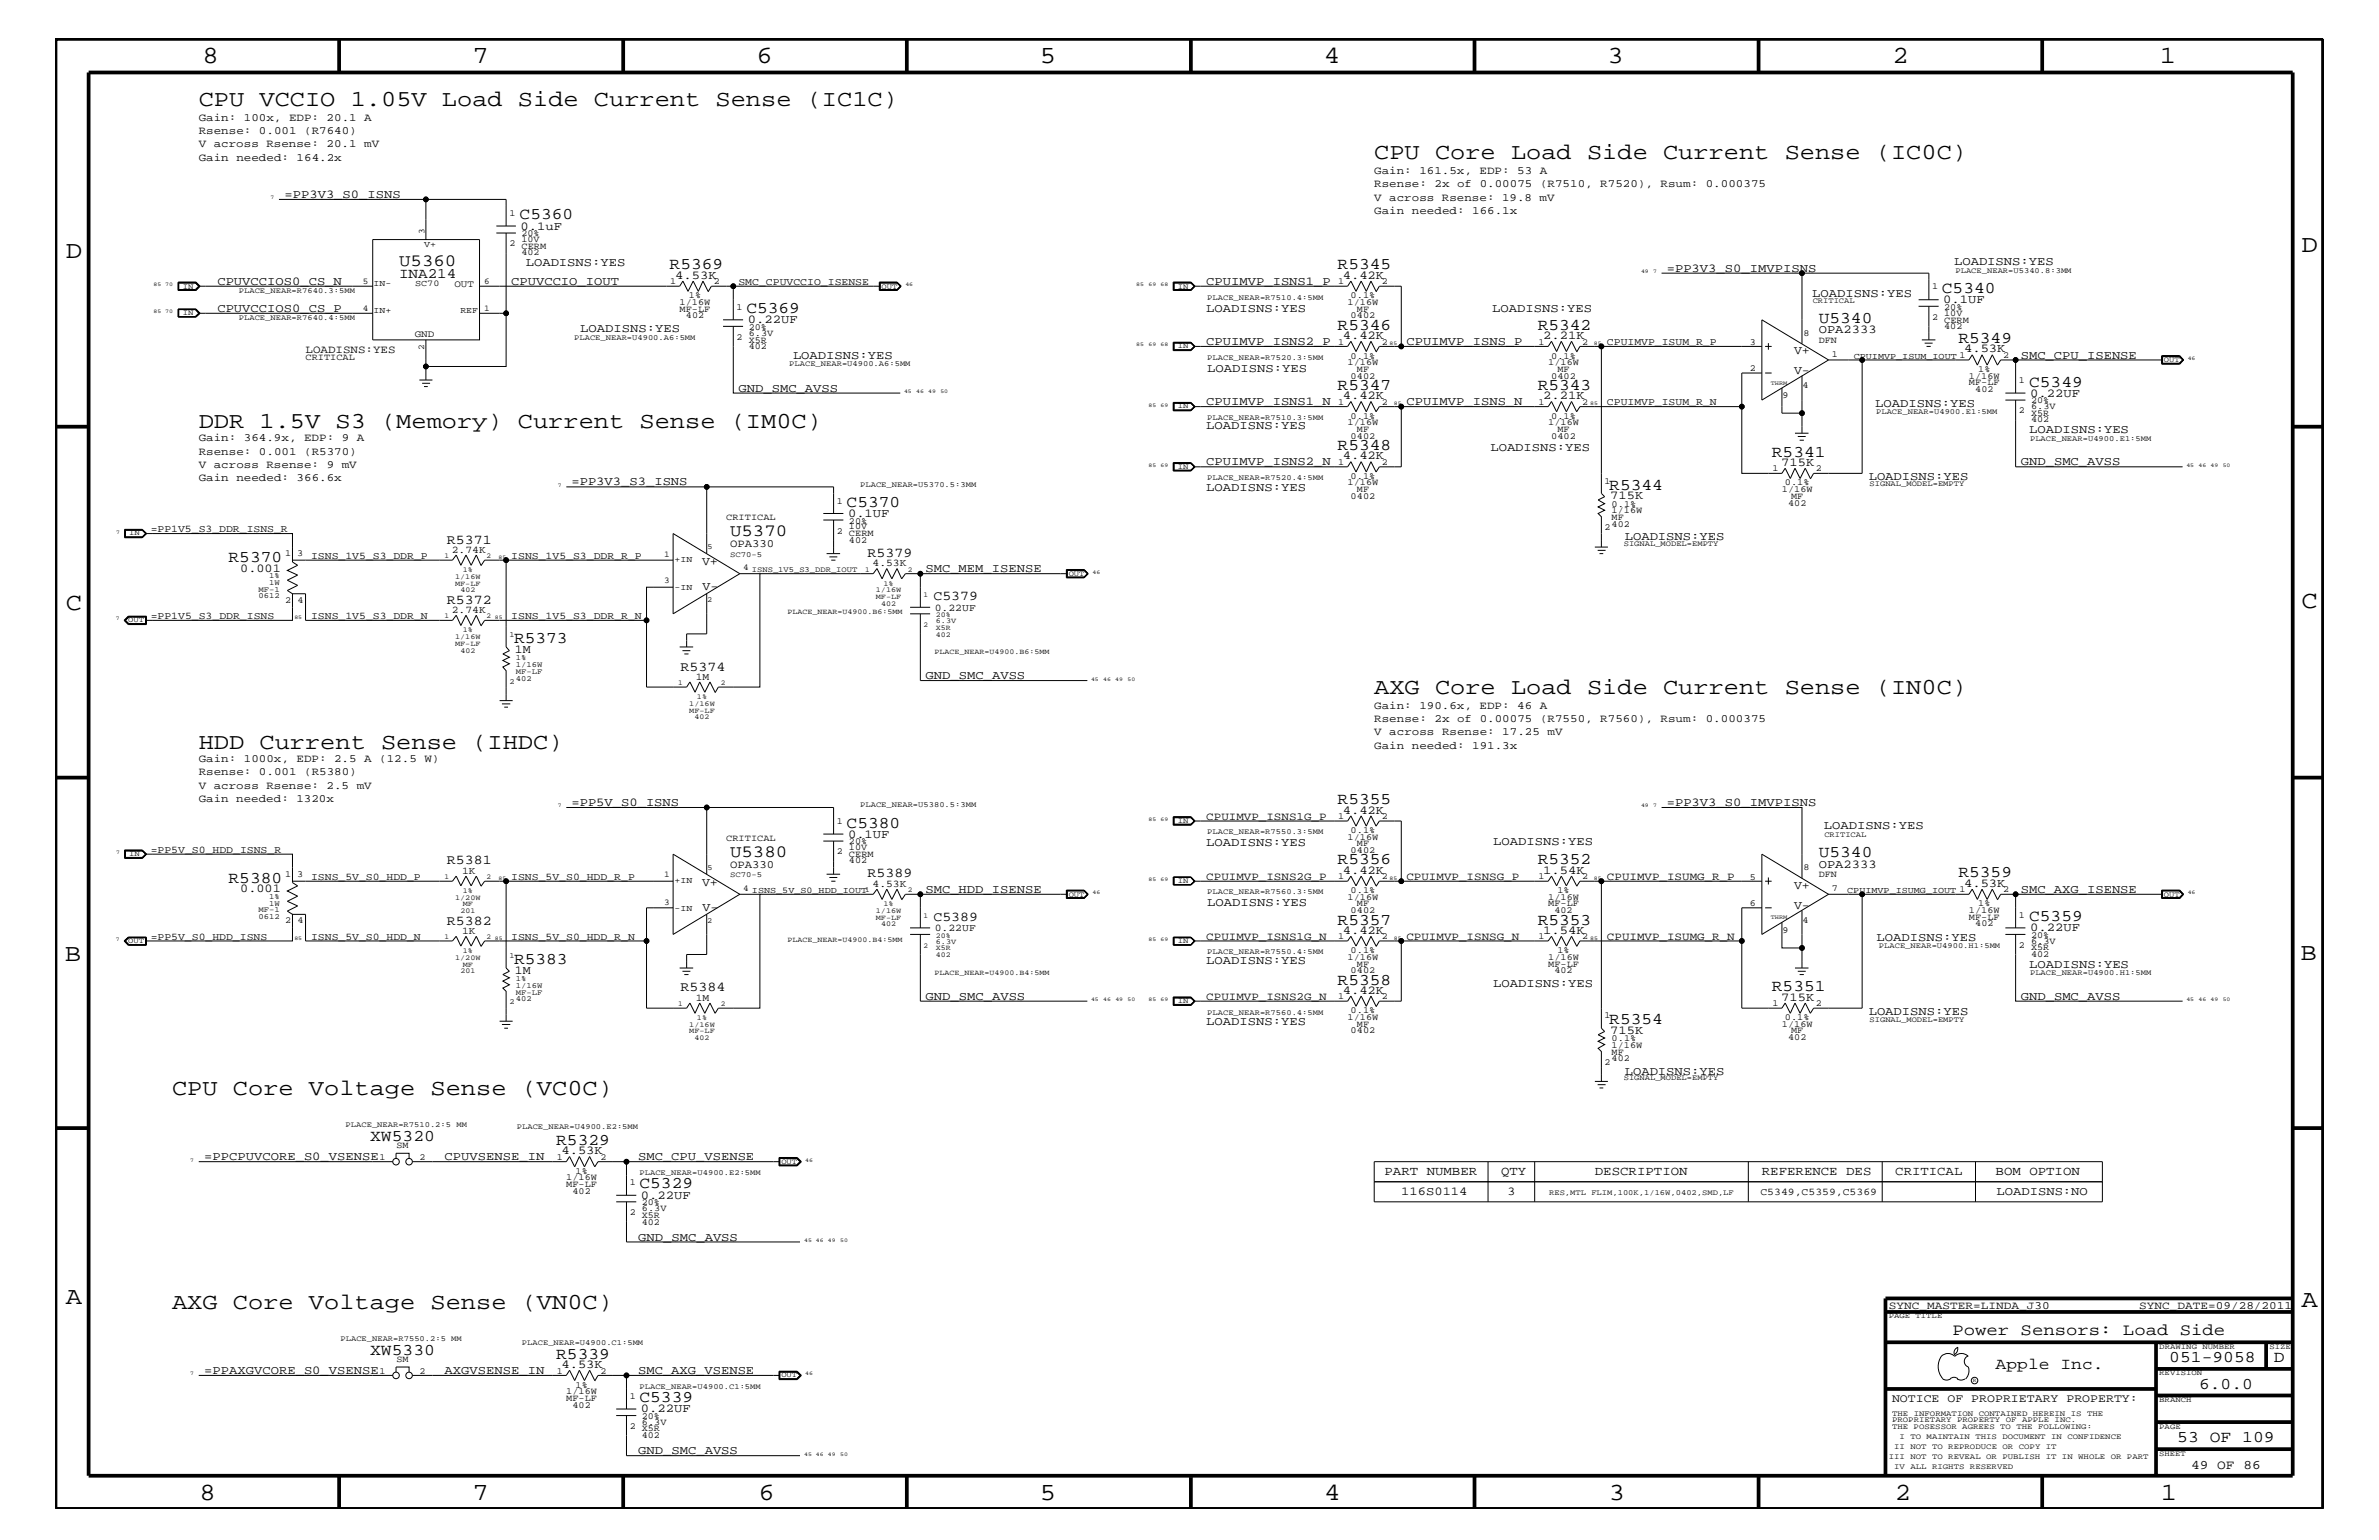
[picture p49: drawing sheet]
<svg xmlns="http://www.w3.org/2000/svg" width="432mm" height="279mm" viewBox="0 0 432 279" stroke-linecap="round" stroke-linejoin="round" font-family="sans-serif">
<defs><g id="words">
<g font-size="4.5">
<text x="36.7" y="11.5">8</text>
<text x="85.8" y="11.5">7</text>
<text x="137.3" y="11.5">6</text>
<text x="188.7" y="11.5">5</text>
<text x="240.3" y="11.5">4</text>
<text x="291.8" y="11.5">3</text>
<text x="343.5" y="11.5">2</text>
<text x="392" y="11.5">1</text>
<text x="11.9" y="46.8">D</text>
<text x="417.7" y="45.7">D</text>
<text x="11.9" y="110.6">C</text>
<text x="417.7" y="110.3">C</text>
<text x="11.8" y="174.3">B</text>
<text x="417.6" y="174.2">B</text>
<text x="11.9" y="236.7">A</text>
<text x="417.7" y="237.1">A</text>
<text x="36.2" y="272.1">8</text>
<text x="85.8" y="272.1">7</text>
<text x="137.7" y="272.1">6</text>
<text x="188.7" y="272.1">5</text>
<text x="240.4" y="272.1">4</text>
<text x="292" y="272.1">3</text>
<text x="343.9" y="272.1">2</text>
<text x="392.2" y="272.1">1</text>
</g>
<g font-size="4.1">
<text x="36.1" y="19.2">CPU VCCIO 1.05V Load Side Current Sense (IC1C)</text>
<text x="249.4" y="28.9">CPU Core Load Side Current Sense (IC0C)</text>
<text x="36.1" y="77.7">DDR 1.5V S3 (Memory) Current Sense (IM0C)</text>
<text x="249.4" y="125.9">AXG Core Load Side Current Sense (IN0C)</text>
<text x="36.1" y="135.8">HDD Current Sense (IHDC)</text>
<text x="31.2" y="198.7">CPU Core Voltage Sense (VC0C)</text>
<text x="31.2" y="237.4">AXG Core Voltage Sense (VN0C)</text>
</g>
<g font-size="3.1">
<text x="72.4" y="48.3">U5360</text>
<text x="132.5" y="97.3">U5370</text>
<text x="132.5" y="155.5">U5380</text>
</g>
<g font-size="3">
<text x="94.3" y="39.8">C5360</text>
<text x="121.5" y="48.9">R5369</text>
<text x="242.8" y="48.9">R5345</text>
<text x="352.5" y="53.2">C5340</text>
<text x="135.5" y="56.8">C5369</text>
<text x="242.8" y="59.8">R5346</text>
<text x="279.1" y="59.8">R5342</text>
<text x="330.1" y="58.5">U5340</text>
<text x="355.5" y="62.3">R5349</text>
<text x="242.8" y="70.7">R5347</text>
<text x="279.1" y="70.7">R5343</text>
<text x="368.3" y="70.1">C5349</text>
<text x="242.8" y="81.6">R5348</text>
<text x="321.6" y="82.8">R5341</text>
<text x="292.1" y="88.8">R5344</text>
<text x="153.7" y="92">C5370</text>
<text x="41.5" y="102.1">R5370</text>
<text x="93.3" y="116.7">R5373</text>
<text x="242.8" y="145.9">R5355</text>
<text x="153.7" y="150.1">C5380</text>
<text x="330.1" y="155.5">U5340</text>
<text x="41.5" y="160.2">R5380</text>
<text x="242.8" y="156.8">R5356</text>
<text x="279.1" y="156.8">R5352</text>
<text x="355.5" y="159.2">R5359</text>
<text x="242.8" y="167.8">R5357</text>
<text x="279.1" y="167.8">R5353</text>
<text x="368.3" y="167.1">C5359</text>
<text x="93.3" y="174.9">R5383</text>
<text x="242.8" y="178.7">R5358</text>
<text x="321.6" y="179.9">R5351</text>
<text x="292.1" y="185.8">R5354</text>
<text x="67.2" y="207">XW5320</text>
<text x="101" y="207.7">R5329</text>
<text x="116.1" y="215.6">C5329</text>
<text x="67.2" y="245.8">XW5330</text>
<text x="354.4" y="242.3">Power Sensors: Load Side</text>
<text x="101" y="246.5">R5339</text>
<text x="362.2" y="248.4">Apple Inc.</text>
<text x="393.7" y="247.1">051-9058</text>
<text x="399.2" y="252">6.0.0</text>
<text x="412.7" y="247.1">D</text>
<text x="116.1" y="254.4">C5339</text>
<text x="395.2" y="261.6">53 OF 109</text>
</g>
<text font-size="2.6" x="72.4" y="50.4">INA214</text>
<g font-size="2.5">
<text x="81.1" y="98.7">R5371</text>
<text x="157.5" y="101">R5379</text>
<text x="81.1" y="109.5">R5372</text>
<text x="169.4" y="108.9">C5379</text>
<text x="123.5" y="121.7">R5374</text>
<text x="81.1" y="156.8">R5381</text>
<text x="157.5" y="159.2">R5389</text>
<text x="81.1" y="167.8">R5382</text>
<text x="169.4" y="167.1">C5389</text>
<text x="123.5" y="179.9">R5384</text>
</g>
<text font-size="2.4" x="397.7" y="266.6">49 OF 86</text>
<g font-size="2.3">
<text x="251.3" y="213.2">PART NUMBER</text>
<text x="272.5" y="213.2">QTY</text>
<text x="289.5" y="213.2">DESCRIPTION</text>
<text x="319.8" y="213.2">REFERENCE DES</text>
<text x="344" y="213.2">CRITICAL</text>
<text x="362.2" y="213.2">BOM OPTION</text>
</g>
<g font-size="2.2">
<text x="51.6" y="35.9">=PP3V3_S0_ISNS</text>
<text x="94.5" y="41.7">0.1uF</text>
<text x="39.5" y="51.7">CPUVCCIOS0_CS_N</text>
<text x="92.8" y="51.7">CPUVCCIO_IOUT</text>
<text x="95.4" y="48.3">LOADISNS:YES</text>
<text x="122.6" y="50.7">4.53K</text>
<text x="218.9" y="51.7">CPUIMVP_ISNS1_P</text>
<text x="243.7" y="50.7">4.42K</text>
<text x="302.5" y="49.3">=PP3V3_S0_IMVPISNS</text>
<text x="328.9" y="53.9">LOADISNS:YES</text>
<text x="354.7" y="48">LOADISNS:YES</text>
<text x="39.5" y="56.6">CPUVCCIOS0_CS_P</text>
<text x="135.7" y="58.6">0.22UF</text>
<text x="218.9" y="56.6">LOADISNS:YES</text>
<text x="270.8" y="56.6">LOADISNS:YES</text>
<text x="352.7" y="55">0.1UF</text>
<text x="105.3" y="60.2">LOADISNS:YES</text>
<text x="143.9" y="65.1">LOADISNS:YES</text>
<text x="218.9" y="62.6">CPUIMVP_ISNS2_P</text>
<text x="243.7" y="61.5">4.42K</text>
<text x="255.3" y="62.6">CPUIMVP_ISNS_P</text>
<text x="280.1" y="61.5">2.21K</text>
<text x="325.6" y="64.2">V+</text>
<text x="330.1" y="60.4">OPA2333</text>
<text x="356.5" y="64">4.53K</text>
<text x="366.8" y="65.1">SMC_CPU_ISENSE</text>
<text x="134" y="71.1">GND_SMC_AVSS</text>
<text x="219.1" y="67.5">LOADISNS:YES</text>
<text x="325.6" y="67.8">V-</text>
<text x="368.5" y="72">0.22UF</text>
<text x="218.9" y="77.9">LOADISNS:YES</text>
<text x="218.9" y="73.5">CPUIMVP_ISNS1_N</text>
<text x="243.7" y="72.4">4.42K</text>
<text x="255.3" y="73.5">CPUIMVP_ISNS_N</text>
<text x="280.1" y="72.4">2.21K</text>
<text x="340.4" y="73.8">LOADISNS:YES</text>
<text x="243.7" y="83.3">4.42K</text>
<text x="270.5" y="81.9">LOADISNS:YES</text>
<text x="368.3" y="78.6">LOADISNS:YES</text>
<text x="103.7" y="88.1">=PP3V3_S3_ISNS</text>
<text x="218.9" y="89">LOADISNS:YES</text>
<text x="218.9" y="84.4">CPUIMVP_ISNS2_N</text>
<text x="323.3" y="84.5">715K</text>
<text x="339.2" y="87.1">LOADISNS:YES</text>
<text x="366.8" y="84.4">GND_SMC_AVSS</text>
<text x="153.9" y="93.8">0.1UF</text>
<text x="292.3" y="90.6">715K</text>
<text x="294.9" y="98">LOADISNS:YES</text>
<text x="43.6" y="103.7">0.001</text>
<text x="127.4" y="102.6">V+</text>
<text x="127.5" y="107.1">V-</text>
<text x="168" y="103.8">SMC_MEM_ISENSE</text>
<text x="93.5" y="118.5">1M</text>
<text x="168" y="123.2">GND_SMC_AVSS</text>
<text x="103.7" y="146.2">=PP5V_S0_ISNS</text>
<text x="243.7" y="147.6">4.42K</text>
<text x="302.5" y="146.2">=PP3V3_S0_IMVPISNS</text>
<text x="153.9" y="152">0.1UF</text>
<text x="218.9" y="153.5">LOADISNS:YES</text>
<text x="271" y="153.3">LOADISNS:YES</text>
<text x="331" y="150.4">LOADISNS:YES</text>
<text x="43.6" y="161.9">0.001</text>
<text x="127.4" y="160.7">V+</text>
<text x="168" y="162">SMC_HDD_ISENSE</text>
<text x="243.7" y="158.5">4.42K</text>
<text x="280.1" y="158.5">1.54K</text>
<text x="325.6" y="161.2">V+</text>
<text x="330.1" y="157.4">OPA2333</text>
<text x="356.5" y="160.9">4.53K</text>
<text x="366.8" y="162">SMC_AXG_ISENSE</text>
<text x="127.5" y="165.3">V-</text>
<text x="219.1" y="164.5">LOADISNS:YES</text>
<text x="325.6" y="164.9">V-</text>
<text x="243.7" y="169.4">4.42K</text>
<text x="280.1" y="169.4">1.54K</text>
<text x="340.6" y="170.7">LOADISNS:YES</text>
<text x="368.5" y="168.9">0.22UF</text>
<text x="93.5" y="176.7">1M</text>
<text x="218.9" y="174.9">LOADISNS:YES</text>
<text x="271" y="179">LOADISNS:YES</text>
<text x="368.3" y="175.6">LOADISNS:YES</text>
<text x="168" y="181.4">GND_SMC_AVSS</text>
<text x="243.7" y="180.4">4.42K</text>
<text x="323.3" y="181.6">715K</text>
<text x="339.2" y="184.1">LOADISNS:YES</text>
<text x="366.8" y="181.4">GND_SMC_AVSS</text>
<text x="218.9" y="186">LOADISNS:YES</text>
<text x="292.3" y="187.6">715K</text>
<text x="294.9" y="195">LOADISNS:YES</text>
<text x="101.9" y="209.4">4.53K</text>
<text x="37.1" y="210.5">=PPCPUVCORE_S0_VSENSE</text>
<text x="80.7" y="210.5">CPUVSENSE_IN</text>
<text x="115.8" y="210.5">SMC_CPU_VSENSE</text>
<text x="116.3" y="217.5">0.22UF</text>
<text x="254.3" y="216.9">116S0114</text>
<text x="273.6" y="216.9">3</text>
<text x="362.4" y="216.9">LOADISNS:NO</text>
<text x="115.8" y="225.1">GND_SMC_AVSS</text>
<text x="37.1" y="249.3">=PPAXGVCORE_S0_VSENSE</text>
<text x="80.7" y="249.3">AXGVSENSE_IN</text>
<text x="101.9" y="248.2">4.53K</text>
<text x="115.8" y="249.3">SMC_AXG_VSENSE</text>
<text x="116.3" y="256.2">0.22UF</text>
<text x="115.8" y="263.8">GND_SMC_AVSS</text>
</g>
<text font-size="2.1" x="343.4" y="254.4">NOTICE OF PROPRIETARY PROPERTY:</text>
<g font-size="2">
<text x="36.1" y="21.9">Gain: 100x, EDP: 20.1 A</text>
<text x="36.1" y="29.2">Gain needed: 164.2x</text>
<text x="36.1" y="24.3">Rsense: 0.001 (R7640)</text>
<text x="36.1" y="26.7">V across Rsense: 20.1 mV</text>
<text x="249.4" y="34">Rsense: 2x of 0.00075 (R7510, R7520), Rsum: 0.000375</text>
<text x="249.4" y="31.6">Gain: 161.5x, EDP: 53 A</text>
<text x="249.4" y="38.9">Gain needed: 166.1x</text>
<text x="249.4" y="36.4">V across Rsense: 19.8 mV</text>
<text x="55.5" y="64">LOADISNS:YES</text>
<text x="36.1" y="80">Gain: 364.9x, EDP: 9 A</text>
<text x="36.1" y="82.5">Rsense: 0.001 (R5370)</text>
<text x="36.1" y="84.9">V across Rsense: 9 mV</text>
<text x="36.1" y="87.3">Gain needed: 366.6x</text>
<text x="132.5" y="99.3">OPA330</text>
<text x="249.4" y="128.6">Gain: 190.6x, EDP: 46 A</text>
<text x="249.4" y="131">Rsense: 2x of 0.00075 (R7550, R7560), Rsum: 0.000375</text>
<text x="249.4" y="133.4">V across Rsense: 17.25 mV</text>
<text x="249.4" y="135.8">Gain needed: 191.3x</text>
<text x="36.1" y="138.3">Gain: 1000x, EDP: 2.5 A (12.5 W)</text>
<text x="36.1" y="143.1">V across Rsense: 2.5 mV</text>
<text x="36.1" y="140.7">Rsense: 0.001 (R5380)</text>
<text x="36.1" y="145.6">Gain needed: 1320x</text>
<text x="218.9" y="148.7">CPUIMVP_ISNS1G_P</text>
<text x="132.5" y="157.4">OPA330</text>
<text x="218.9" y="159.6">CPUIMVP_ISNS2G_P</text>
<text x="255.3" y="159.6">CPUIMVP_ISNSG_P</text>
<text x="291.7" y="159.6">CPUIMVP_ISUMG_R_P</text>
<text x="218.9" y="170.5">CPUIMVP_ISNS1G_N</text>
<text x="255.3" y="170.5">CPUIMVP_ISNSG_N</text>
<text x="291.7" y="170.5">CPUIMVP_ISUMG_R_N</text>
<text x="218.9" y="181.4">CPUIMVP_ISNS2G_N</text>
<text x="342.8" y="237.4">SYNC_MASTER=LINDA_J30</text>
<text x="388.3" y="237.4">SYNC_DATE=09/28/2011</text>
</g>
<g font-size="1.9">
<text x="134" y="51.7">SMC_CPUVCCIO_ISENSE</text>
<text x="291.7" y="62.6">CPUIMVP_ISUM_R_P</text>
<text x="291.7" y="73.5">CPUIMVP_ISUM_R_N</text>
<text x="27.3" y="96.5">=PP1V5_S3_DDR_ISNS_R</text>
<text x="56.5" y="101.4">ISNS_1V5_S3_DDR_P</text>
<text x="82" y="100.4">2.74K</text>
<text x="92.8" y="101.4">ISNS_1V5_S3_DDR_R_P</text>
<text x="158.4" y="102.7">4.53K</text>
<text x="27.3" y="112.3">=PP1V5_S3_DDR_ISNS</text>
<text x="56.5" y="112.3">ISNS_1V5_S3_DDR_N</text>
<text x="82" y="111.2">2.74K</text>
<text x="92.8" y="112.3">ISNS_1V5_S3_DDR_R_N</text>
<text x="169.7" y="110.8">0.22UF</text>
<text x="126.3" y="123.4">1M</text>
<text x="27.3" y="154.7">=PP5V_S0_HDD_ISNS_R</text>
<text x="56.5" y="159.6">ISNS_5V_S0_HDD_P</text>
<text x="83.9" y="158.5">1K</text>
<text x="92.8" y="159.6">ISNS_5V_S0_HDD_R_P</text>
<text x="158.4" y="160.9">4.53K</text>
<text x="27.3" y="170.5">=PP5V_S0_HDD_ISNS</text>
<text x="56.5" y="170.5">ISNS_5V_S0_HDD_N</text>
<text x="83.9" y="169.4">1K</text>
<text x="92.8" y="170.5">ISNS_5V_S0_HDD_R_N</text>
<text x="169.7" y="168.9">0.22UF</text>
<text x="126.3" y="181.6">1M</text>
<text x="319.5" y="216.9">C5349,C5359,C5369</text>
</g>
<g font-size="1.8">
<text x="82.5" y="52.1">OUT</text>
<text x="75.3" y="61.2">GND</text>
</g>
<g font-size="1.7">
<text x="92.5" y="39.2">1</text>
<text x="92.5" y="44.6">2</text>
<text x="94.7" y="45.2">CERM</text>
<text x="94.7" y="46.3">402</text>
<text x="94.7" y="42.9">20%</text>
<text x="94.7" y="44">10V</text>
<text x="121.7" y="51.6">1</text>
<text x="129.5" y="51.6">2</text>
<text x="242.9" y="51.6">1</text>
<text x="250.8" y="51.6">2</text>
<text x="350.7" y="52.5">1</text>
<text x="123.4" y="55.3">1/16W</text>
<text x="123.4" y="56.6">MF-LF</text>
<text x="124.5" y="57.8">402</text>
<text x="125.1" y="54.1">1%</text>
<text x="133.7" y="56.2">1</text>
<text x="135.9" y="59.8">20%</text>
<text x="244.6" y="55.3">1/16W</text>
<text x="245.2" y="54.1">0.1%</text>
<text x="245.2" y="57.8">0402</text>
<text x="246.3" y="56.6">MF</text>
<text x="350.7" y="58">2</text>
<text x="352.9" y="58.5">CERM</text>
<text x="352.9" y="59.7">402</text>
<text x="352.9" y="56.2">20%</text>
<text x="352.9" y="57.3">10V</text>
<text x="55.5" y="65.3">CRITICAL</text>
<text x="133.7" y="61.7">2</text>
<text x="135.9" y="60.9">6.3V</text>
<text x="135.9" y="62.2">X5R</text>
<text x="135.9" y="63.4">402</text>
<text x="242.9" y="62.5">1</text>
<text x="245.2" y="65.1">0.1%</text>
<text x="250.8" y="62.5">2</text>
<text x="279.2" y="62.5">1</text>
<text x="281.6" y="65.1">0.1%</text>
<text x="287.2" y="62.5">2</text>
<text x="317.6" y="62.6">3</text>
<text x="327.3" y="60.9">8</text>
<text x="330.1" y="62.3">DFN</text>
<text x="332.5" y="64.7">1</text>
<text x="363.6" y="64.9">2</text>
<text x="244.6" y="66.2">1/16W</text>
<text x="245.2" y="68.7">0402</text>
<text x="246.3" y="67.5">MF</text>
<text x="281" y="66.2">1/16W</text>
<text x="281.6" y="68.7">0402</text>
<text x="282.7" y="67.5">MF</text>
<text x="317.6" y="67.3">2</text>
<text x="327.2" y="70.5">4</text>
<text x="357.4" y="68.7">1/16W</text>
<text x="357.4" y="69.9">MF-LF</text>
<text x="358.5" y="71.1">402</text>
<text x="359.1" y="67.5">1%</text>
<text x="366.4" y="69.5">1</text>
<text x="242.9" y="73.4">1</text>
<text x="244.6" y="77.2">1/16W</text>
<text x="245.2" y="76">0.1%</text>
<text x="250.8" y="73.4">2</text>
<text x="279.2" y="73.4">1</text>
<text x="281" y="77.2">1/16W</text>
<text x="281.6" y="76">0.1%</text>
<text x="287.2" y="73.4">2</text>
<text x="323.5" y="72.2">9</text>
<text x="366.4" y="75">2</text>
<text x="368.6" y="74.3">6.3V</text>
<text x="368.6" y="73.2">20%</text>
<text x="368.6" y="76.7">402</text>
<text x="368.6" y="75.5">X5R</text>
<text x="245.2" y="79.6">0402</text>
<text x="246.3" y="78.3">MF</text>
<text x="281.6" y="79.6">0402</text>
<text x="282.7" y="78.3">MF</text>
<text x="242.9" y="84.4">1</text>
<text x="244.6" y="88.1">1/16W</text>
<text x="245.2" y="86.9">0.1%</text>
<text x="246.3" y="89.3">MF</text>
<text x="250.8" y="84.4">2</text>
<text x="291.3" y="87.7">1</text>
<text x="321.7" y="85.5">1</text>
<text x="323.4" y="89.3">1/16W</text>
<text x="324" y="88.1">0.1%</text>
<text x="329.6" y="85.5">2</text>
<text x="131.8" y="94.3">CRITICAL</text>
<text x="151.9" y="91.4">1</text>
<text x="154.1" y="95">20%</text>
<text x="245.2" y="90.5">0402</text>
<text x="292.5" y="95.6">402</text>
<text x="292.5" y="94.3">MF</text>
<text x="292.5" y="92">0.1%</text>
<text x="292.5" y="93.2">1/16W</text>
<text x="324.6" y="91.7">402</text>
<text x="325.1" y="90.5">MF</text>
<text x="51.7" y="101">1</text>
<text x="53.9" y="101">3</text>
<text x="151.9" y="96.8">2</text>
<text x="154.1" y="97.3">CERM</text>
<text x="154.1" y="98.5">402</text>
<text x="154.1" y="96">10V</text>
<text x="291.3" y="96.2">2</text>
<text x="51.7" y="109.3">2</text>
<text x="54" y="109.3">4</text>
<text x="151.9" y="149.5">1</text>
<text x="242.9" y="148.5">1</text>
<text x="250.8" y="148.5">2</text>
<text x="131.8" y="152.6">CRITICAL</text>
<text x="151.9" y="155">2</text>
<text x="154.1" y="154.3">10V</text>
<text x="154.1" y="153.2">20%</text>
<text x="154.1" y="155.5">CERM</text>
<text x="244.6" y="152.3">1/16W</text>
<text x="245.2" y="151.1">0.1%</text>
<text x="245.2" y="154.7">0402</text>
<text x="246.3" y="153.5">MF</text>
<text x="51.7" y="159.1">1</text>
<text x="53.9" y="159.1">3</text>
<text x="154.1" y="156.7">402</text>
<text x="242.9" y="159.5">1</text>
<text x="245.2" y="162">0.1%</text>
<text x="250.8" y="159.5">2</text>
<text x="279.2" y="159.5">1</text>
<text x="282.7" y="162">1%</text>
<text x="287.2" y="159.5">2</text>
<text x="317.6" y="159.6">5</text>
<text x="327.3" y="157.8">8</text>
<text x="330.1" y="159.2">DFN</text>
<text x="332.5" y="161.7">7</text>
<text x="363.6" y="161.9">2</text>
<text x="51.7" y="167.5">2</text>
<text x="54" y="167.5">4</text>
<text x="244.6" y="163.3">1/16W</text>
<text x="245.2" y="165.6">0402</text>
<text x="246.3" y="164.5">MF</text>
<text x="281" y="163.3">1/16W</text>
<text x="281" y="164.5">MF-LF</text>
<text x="282.2" y="165.6">402</text>
<text x="317.6" y="164.4">6</text>
<text x="327.2" y="167.4">4</text>
<text x="357.4" y="166.9">MF-LF</text>
<text x="357.4" y="165.6">1/16W</text>
<text x="359.1" y="164.5">1%</text>
<text x="366.4" y="166.5">1</text>
<text x="242.9" y="170.4">1</text>
<text x="245.2" y="172.9">0.1%</text>
<text x="250.8" y="170.4">2</text>
<text x="279.2" y="170.4">1</text>
<text x="282.7" y="172.9">1%</text>
<text x="287.2" y="170.4">2</text>
<text x="323.5" y="169.3">9</text>
<text x="358.5" y="168.1">402</text>
<text x="366.4" y="172">2</text>
<text x="368.6" y="172.4">X5R</text>
<text x="368.6" y="173.7">402</text>
<text x="368.6" y="170.1">20%</text>
<text x="368.6" y="171.2">6.3V</text>
<text x="244.6" y="174.2">1/16W</text>
<text x="245.2" y="176.6">0402</text>
<text x="246.3" y="175.4">MF</text>
<text x="281" y="174.2">1/16W</text>
<text x="281" y="175.4">MF-LF</text>
<text x="282.2" y="176.6">402</text>
<text x="242.9" y="181.3">1</text>
<text x="244.6" y="185">1/16W</text>
<text x="245.2" y="183.8">0.1%</text>
<text x="250.8" y="181.3">2</text>
<text x="291.3" y="184.7">1</text>
<text x="321.7" y="182.5">1</text>
<text x="324" y="185">0.1%</text>
<text x="329.6" y="182.5">2</text>
<text x="245.2" y="187.5">0402</text>
<text x="246.3" y="186.3">MF</text>
<text x="292.5" y="190.2">1/16W</text>
<text x="292.5" y="188.9">0.1%</text>
<text x="292.5" y="191.4">MF</text>
<text x="323.4" y="186.3">1/16W</text>
<text x="324.6" y="188.7">402</text>
<text x="325.1" y="187.5">MF</text>
<text x="291.3" y="193.2">2</text>
<text x="292.5" y="192.6">402</text>
<text x="72" y="208.3">SM</text>
<text x="68.9" y="210.4">1</text>
<text x="76.2" y="210.4">2</text>
<text x="101.1" y="210.4">1</text>
<text x="102.8" y="215.3">MF-LF</text>
<text x="102.8" y="214.2">1/16W</text>
<text x="104.5" y="213">1%</text>
<text x="109" y="210.4">2</text>
<text x="114.3" y="215">1</text>
<text x="103.9" y="216.6">402</text>
<text x="114.3" y="220.4">2</text>
<text x="116.5" y="219.7">6.3V</text>
<text x="116.5" y="218.6">20%</text>
<text x="116.5" y="220.9">X5R</text>
<text x="116.5" y="222.2">402</text>
<text x="68.9" y="249.2">1</text>
<text x="72" y="247.1">SM</text>
<text x="76.2" y="249.2">2</text>
<text x="101.1" y="249.2">1</text>
<text x="104.5" y="251.7">1%</text>
<text x="109" y="249.2">2</text>
<text x="102.8" y="252.9">1/16W</text>
<text x="102.8" y="254.2">MF-LF</text>
<text x="103.9" y="255.4">402</text>
<text x="114.3" y="253.8">1</text>
<text x="116.5" y="257.4">20%</text>
<text x="114.3" y="259.3">2</text>
<text x="116.5" y="258.5">6.3V</text>
<text x="116.5" y="261">402</text>
<text x="116.5" y="259.7">X5R</text>
</g>
<g font-size="1.6">
<text x="77" y="44.9">V+</text>
<text x="77" y="42.5" transform="rotate(-90 77 42.5)">3</text>
<text x="65.9" y="51.6">5</text>
<text x="67.8" y="51.9">IN-</text>
<text x="75.4" y="51.8">SC70</text>
<text x="87.9" y="51.5">6</text>
<text x="65.9" y="56.4">4</text>
<text x="67.8" y="56.8">IN+</text>
<text x="83.6" y="56.8">REF</text>
<text x="87.9" y="56.4">1</text>
<text x="77" y="63.5" transform="rotate(-90 77 63.5)">2</text>
<text x="336.5" y="65.1">CPUIMVP_ISUM_IOUT 1</text>
<text x="120.6" y="101">1</text>
<text x="120.6" y="105.9">3</text>
<text x="122.4" y="102.1">+IN</text>
<text x="122.4" y="107">-IN</text>
<text x="134.9" y="103.5">4 ISNS_1V5_S3_DDR_IOUT</text>
<text x="120.6" y="159.2">1</text>
<text x="122.4" y="160.2">+IN</text>
<text x="134.9" y="161.7">4 ISNS_5V_S0_HDD_IOUT</text>
<text x="335.3" y="162">CPUIMVP_ISUMG_IOUT 1</text>
<text x="120.6" y="164.1">3</text>
<text x="122.4" y="165.2">-IN</text>
</g>
<g font-size="1.4">
<text x="33.2" y="52.4">IN</text>
<text x="43.3" y="53.2">PLACE_NEAR=R7640.3:5MM</text>
<text x="160" y="52.4">OUT</text>
<text x="213.8" y="52.4">IN</text>
<text x="354.9" y="49.6">PLACE_NEAR=U5340.8:3MM</text>
<text x="33.2" y="57.2">IN</text>
<text x="43.3" y="58">PLACE_NEAR=R7640.4:5MM</text>
<text x="219.1" y="54.4">PLACE_NEAR=R7510.4:5MM</text>
<text x="329" y="55.1">CRITICAL</text>
<text x="104.2" y="61.7">PLACE_NEAR=U4900.A6:5MM</text>
<text x="213.8" y="63.2">IN</text>
<text x="219.1" y="65.3">PLACE_NEAR=R7520.3:5MM</text>
<text x="392.8" y="65.6">OUT</text>
<text x="143.3" y="66.5">PLACE_NEAR=U4900.A6:5MM</text>
<text x="213.8" y="74.1">IN</text>
<text x="219.1" y="76.2">PLACE_NEAR=R7510.3:5MM</text>
<text x="340.5" y="75.1">PLACE_NEAR=U4900.E1:5MM</text>
<text x="368.5" y="80">PLACE_NEAR=U4900.E1:5MM</text>
<text x="156.1" y="88.3">PLACE_NEAR=U5370.5:3MM</text>
<text x="213.8" y="85">IN</text>
<text x="219.1" y="87.1">PLACE_NEAR=R7520.4:5MM</text>
<text x="339.3" y="88.2">SIGNAL_MODEL=EMPTY</text>
<text x="23.5" y="97.1">IN</text>
<text x="80.7" y="101.3">1</text>
<text x="88.3" y="101.3">2</text>
<text x="128.4" y="99.7">5</text>
<text x="132.5" y="101">SC70-5</text>
<text x="294.7" y="99.1">SIGNAL_MODEL=EMPTY</text>
<text x="46.9" y="107.4">MF-1</text>
<text x="48.9" y="104.9">1%</text>
<text x="48.9" y="106.1">1W</text>
<text x="82.6" y="105">1/16W</text>
<text x="82.6" y="106.3">MF-LF</text>
<text x="83.6" y="107.5">402</text>
<text x="84" y="103.8">1%</text>
<text x="157.1" y="103.7">1</text>
<text x="159" y="107.5">1/16W</text>
<text x="160.4" y="106.3">1%</text>
<text x="164.8" y="103.7">2</text>
<text x="194" y="104.4">OUT</text>
<text x="23.3" y="112.9">OUT</text>
<text x="46.9" y="108.6">0612</text>
<text x="80.7" y="112.2">1</text>
<text x="88.3" y="112.2">2</text>
<text x="128.4" y="109.2">2</text>
<text x="142.9" y="111.4">PLACE_NEAR=U4900.B6:5MM</text>
<text x="159" y="108.7">MF-LF</text>
<text x="159.9" y="109.9">402</text>
<text x="167.6" y="113.7">2</text>
<text x="167.6" y="108.3">1</text>
<text x="169.8" y="112">20%</text>
<text x="169.8" y="113.1">6.3V</text>
<text x="82.6" y="117.2">MF-LF</text>
<text x="82.6" y="115.9">1/16W</text>
<text x="83.6" y="118.4">402</text>
<text x="84" y="114.8">1%</text>
<text x="92.5" y="115.6">1</text>
<text x="93.6" y="119.8">1%</text>
<text x="169.6" y="118.7">PLACE_NEAR=U4900.B6:5MM</text>
<text x="169.8" y="115.5">402</text>
<text x="169.8" y="114.2">X5R</text>
<text x="92.5" y="124.1">2</text>
<text x="93.6" y="123.5">402</text>
<text x="93.6" y="121">1/16W</text>
<text x="93.6" y="122.3">MF-LF</text>
<text x="123.1" y="124.3">1</text>
<text x="130.8" y="124.3">2</text>
<text x="125.1" y="129.3">MF-LF</text>
<text x="125.1" y="128">1/16W</text>
<text x="126.1" y="130.5">402</text>
<text x="126.5" y="126.9">1%</text>
<text x="156.1" y="146.5">PLACE_NEAR=U5380.5:3MM</text>
<text x="213.8" y="149.3">IN</text>
<text x="23.5" y="155.4">IN</text>
<text x="219.1" y="151.3">PLACE_NEAR=R7550.3:5MM</text>
<text x="331.1" y="151.8">CRITICAL</text>
<text x="80.7" y="159.5">1</text>
<text x="84" y="162">1%</text>
<text x="88.3" y="159.5">2</text>
<text x="128.4" y="157.8">5</text>
<text x="132.5" y="159.2">SC70-5</text>
<text x="157.1" y="161.9">1</text>
<text x="164.8" y="161.9">2</text>
<text x="213.8" y="160.2">IN</text>
<text x="46.9" y="166.7">0612</text>
<text x="46.9" y="165.6">MF-1</text>
<text x="48.9" y="164.4">1W</text>
<text x="48.9" y="163.1">1%</text>
<text x="82.6" y="163.3">1/20W</text>
<text x="83.6" y="165.6">201</text>
<text x="84" y="164.5">MF</text>
<text x="128.4" y="167.4">2</text>
<text x="159" y="166.9">MF-LF</text>
<text x="159" y="165.6">1/16W</text>
<text x="160.4" y="164.5">1%</text>
<text x="167.6" y="166.5">1</text>
<text x="194" y="162.7">OUT</text>
<text x="219.1" y="162.2">PLACE_NEAR=R7560.3:5MM</text>
<text x="392.8" y="162.7">OUT</text>
<text x="23.3" y="171.1">OUT</text>
<text x="80.7" y="170.4">1</text>
<text x="84" y="172.9">1%</text>
<text x="88.3" y="170.4">2</text>
<text x="92.5" y="173.8">1</text>
<text x="142.9" y="170.9">PLACE_NEAR=U4900.B4:5MM</text>
<text x="159.9" y="168.1">402</text>
<text x="167.6" y="172">2</text>
<text x="169.8" y="173.7">402</text>
<text x="169.8" y="170.1">20%</text>
<text x="169.8" y="171.2">6.3V</text>
<text x="169.8" y="172.4">X5R</text>
<text x="213.8" y="171.1">IN</text>
<text x="219.1" y="173.2">PLACE_NEAR=R7550.4:5MM</text>
<text x="341" y="172.1">PLACE_NEAR=U4900.H1:5MM</text>
<text x="82.6" y="174.2">1/20W</text>
<text x="83.6" y="176.6">201</text>
<text x="84" y="175.4">MF</text>
<text x="93.6" y="178">1%</text>
<text x="93.6" y="179.3">1/16W</text>
<text x="169.6" y="176.9">PLACE_NEAR=U4900.B4:5MM</text>
<text x="368.5" y="176.9">PLACE_NEAR=U4900.H1:5MM</text>
<text x="92.5" y="182.2">2</text>
<text x="93.6" y="181.6">402</text>
<text x="93.6" y="180.5">MF-LF</text>
<text x="123.1" y="182.5">1</text>
<text x="126.5" y="185">1%</text>
<text x="130.8" y="182.5">2</text>
<text x="213.8" y="182.1">IN</text>
<text x="219.1" y="184.1">PLACE_NEAR=R7560.4:5MM</text>
<text x="339.3" y="185.4">SIGNAL_MODEL=EMPTY</text>
<text x="125.1" y="187.5">MF-LF</text>
<text x="125.1" y="186.3">1/16W</text>
<text x="126.1" y="188.7">402</text>
<text x="294.7" y="196">SIGNAL_MODEL=EMPTY</text>
<text x="62.7" y="204.4">PLACE_NEAR=R7510.2:5 MM</text>
<text x="93.8" y="204.9">PLACE_NEAR=U4900.E2:5MM</text>
<text x="116.1" y="213.2">PLACE_NEAR=U4900.E2:5MM</text>
<text x="141.8" y="211.1">OUT</text>
<text x="281.2" y="216.9">RES,MTL FLIM,100K,1/16W,0402,SMD,LF</text>
<text x="342.8" y="239.2">PAGE TITLE</text>
<text x="61.8" y="243.3">PLACE_NEAR=R7550.2:5 MM</text>
<text x="94.7" y="244">PLACE_NEAR=U4900.C1:5MM</text>
<text x="391.9" y="244.7">DRAWING NUMBER</text>
<text x="411.9" y="244.7">SIZE</text>
<text x="116.1" y="252">PLACE_NEAR=U4900.C1:5MM</text>
<text x="141.8" y="249.9">OUT</text>
<text x="391.9" y="249.5">REVISION</text>
<text x="343.4" y="256.8">THE INFORMATION CONTAINED HEREIN IS THE</text>
<text x="391.9" y="254.4">BRANCH</text>
<text x="343.4" y="258">PROPRIETARY PROPERTY OF APPLE INC.</text>
<text x="343.4" y="259.3">THE POSESSOR AGREES TO THE FOLLOWING:</text>
<text x="343.8" y="262.9">II NOT TO REPRODUCE OR COPY IT</text>
<text x="344.8" y="261.1">I TO MAINTAIN THIS DOCUMENT IN CONFIDENCE</text>
<text x="391.9" y="259.3">PAGE</text>
<text x="342.8" y="264.7">III NOT TO REVEAL OR PUBLISH IT IN WHOLE OR PART</text>
<text x="343.8" y="266.6">IV ALL RIGHTS RESERVED</text>
<text x="391.9" y="264.1">SHEET</text>
</g>
<g font-size="1.1">
<text x="321.4" y="69.8">THRM</text>
<text x="321.4" y="166.7">THRM</text>
</g>
<g font-size="1">
<text x="49.1" y="36.2">7</text>
<text x="27.9" y="51.9">85 70</text>
<text x="164.3" y="51.9">46</text>
<text x="206.2" y="51.9">85</text>
<text x="208.4" y="51.9">69</text>
<text x="210.7" y="51.9">68</text>
<text x="297.9" y="49.6">49</text>
<text x="300.1" y="49.6">7</text>
<text x="27.9" y="56.8">85 70</text>
<text x="206.2" y="62.9">85</text>
<text x="208.4" y="62.9">69</text>
<text x="210.7" y="62.9">68</text>
<text x="252.2" y="62.6">85</text>
<text x="289.3" y="62.6">85</text>
<text x="397.1" y="65.3">46</text>
<text x="164.1" y="71.3">45</text>
<text x="166.3" y="71.3">46</text>
<text x="168.5" y="71.3">49</text>
<text x="170.7" y="71.3">50</text>
<text x="208.4" y="73.8">85</text>
<text x="210.7" y="73.8">69</text>
<text x="253" y="73.5">85</text>
<text x="288.6" y="73.5">85</text>
<text x="101.3" y="88.3">7</text>
<text x="208.4" y="84.7">85</text>
<text x="210.7" y="84.7">69</text>
<text x="396.8" y="84.7">45</text>
<text x="399" y="84.7">46</text>
<text x="401.2" y="84.7">49</text>
<text x="403.4" y="84.7">50</text>
<text x="21.1" y="96.8">7</text>
<text x="90.5" y="101.4">85</text>
<text x="198.3" y="104.1">46</text>
<text x="21" y="112.6">7</text>
<text x="53.4" y="112.3">85</text>
<text x="89.8" y="112.3">85</text>
<text x="198" y="123.5">45</text>
<text x="200.2" y="123.5">46</text>
<text x="202.4" y="123.5">49</text>
<text x="204.6" y="123.5">50</text>
<text x="101.3" y="146.5">7</text>
<text x="208.4" y="149">85</text>
<text x="210.7" y="149">69</text>
<text x="297.9" y="146.5">49</text>
<text x="300.1" y="146.5">7</text>
<text x="21.1" y="155">7</text>
<text x="90.5" y="159.6">85</text>
<text x="208.4" y="159.9">85</text>
<text x="210.7" y="159.9">69</text>
<text x="252.2" y="159.6">85</text>
<text x="289.3" y="159.6">85</text>
<text x="198.3" y="162.2">46</text>
<text x="397.1" y="162.2">46</text>
<text x="21" y="170.7">7</text>
<text x="53.4" y="170.5">85</text>
<text x="89.8" y="170.5">85</text>
<text x="208.4" y="170.7">85</text>
<text x="210.7" y="170.7">69</text>
<text x="253" y="170.5">85</text>
<text x="288.6" y="170.5">85</text>
<text x="198" y="181.6">45</text>
<text x="200.2" y="181.6">46</text>
<text x="202.4" y="181.6">49</text>
<text x="204.6" y="181.6">50</text>
<text x="208.4" y="181.6">85</text>
<text x="210.7" y="181.6">69</text>
<text x="396.8" y="181.6">45</text>
<text x="399" y="181.6">46</text>
<text x="401.2" y="181.6">49</text>
<text x="403.4" y="181.6">50</text>
<text x="34.5" y="210.8">7</text>
<text x="146.1" y="210.8">46</text>
<text x="146" y="225.3">45 46</text>
<text x="150.3" y="225.3">49</text>
<text x="152.5" y="225.3">50</text>
<text x="34.5" y="249.5">7</text>
<text x="146.1" y="249.5">46</text>
<text x="358.1" y="250.7">R</text>
<text x="146" y="264.1">45 46</text>
<text x="150.3" y="264.1">49</text>
<text x="152.5" y="264.1">50</text>
</g>
</g></defs>
<g fill="none" stroke="#000" stroke-width=".18">
<path d="M50.6 36.2h26.7v7.3M77.3 36.2h14.6v4.8M32.3 51.2h3.3l.7 .7-.7 .8h-3.3zM32.3 51.3h3.3l.6 .6-.6 .8M32.4 51.3h3.1l.7 .6-.7 .7h-3.1zM35.5 56.2h-3.1v1.2h3.1M35.5 51.3l.6 .6M35.5 56.2l.7 .6-.7 .6M35.5 56.2l.6 .6M35.6 56.1h-3.3v1.4h3.3M35.6 56.1l.7 .7-.7 .7M35.6 56.1l.6 .7-.6 .7"/>
<path d="M36.1 51.9l-.6 .6h-3.1M36.1 51.9h31.5M36.1 56.8l-.6 .6M36.1 56.8h31.5M67.6 43.5h19.4v18.2h-19.4zM87 51.9h36.4l.6-.9 .9 1.9 .9-1.9 .9 1.9 .9-1.9 .9 1.9M87 56.8h4.9M90.1 42.3h3.5M90.1 41h3.5M91.9 42.3v24.2h-14.6M131.2 59.2h3.7M131.2 58h3.7"/>
<path d="M133.1 59.2v12.1h30.3M133.1 51.9v6.1M159.6 51.2h3.2l.8 .7-.8 .8h-3.2zM159.7 51.3h3.1M159.8 51.3v1.2h3l.6-.6-.6-.6M159.8 51.9h-30.7l-.6 1M162.8 51.3l.7 .6M163.5 51.9l-.7-.6h-3.1v1.4M163.5 51.9l-.7 .7h-3.1M163.5 51.9l-.7 .8M212.9 51.2h3.3l.7 .7-.7 .8h-3.3zM213 51.3h3.2"/>
<path d="M213.1 51.3v1.2h3.1l.5-.6M216.2 51.3l.6 .6M216.2 51.3l.5 .6M216.7 51.9h27.9l.6-.9 .9 1.9 1-1.9 .9 1.9 .8-1.9 1 1.9M216.8 51.9l-.6-.6h-3.2v1.4M216.8 51.9l-.6 .7h-3.2M216.8 51.9l-.6 .8M249.8 52.9l.6-1h3.9v11M301.6 49.6h25.5M348.2 55.6h3.7M348.2 54.4h3.7M350.1 54.4v-4.8h-23v12.7"/>
<path d="M350.1 55.6v6.1M76.1 68.9h2.4M76.6 69.5h1.5M77 70.1h.6M77.3 61.7v7.2M212.9 62.1h3.3l.7 .8-.7 .7h-3.3zM212.9 73h3.3l.7 .8-.7 .7h-3.3zM213 62.2h3.2l.6 .7-.6 .6h-3.2zM213 73.1h3.2l.6 .7-.6 .7h-3.2zM213.1 62.3h3.1l.5 .6-.5 .5h-3.1zM213.1 73.2h3.1l.5 .6-.5 .6h-3.1zM216.7 73.8h27.9l.6-1 .9 1.9 1-1.9 .9 1.9 .8-1.9 1 1.9 .6-.9h30.6l.6-1 .9 1.9 .9-1.9 .9 1.9 .9-1.9 1 1.9 .6-.9h29.3v12.1h7.3l.6-1 1 1.9 .8-1.9 .9 1.9 1-1.9 .9 1.9"/>
<path d="M216.7 62.9h27.9l.6-1 .9 1.9 1-1.9 .9 1.9 .8-1.9 1 1.9M254.3 73.8v10.9h-3.9l-.6 .9-1-1.8-.8 1.8-.9-1.8-1 1.8-.9-1.8-.6 .9h-27.9M286.2 63.8l-1-1.9-.9 1.9-.9-1.9-.9 1.9-.9-1.9-.6 1h-30.6l-.6 1M290.7 62.9v26.6l.6 .6-1.2 .6 1.2 .7-1.2 .6 1.2 .6-1.2 .6 .6 .6v5.5M319.8 62.9h-33l-.6 1M319.8 67.7h-3.7v6.1M320.4 62.9h1.2M320.4 67.7h1.2M321 62.3v1.1M323.4 70.4v4.6h3.7M325.8 78.6h2.5M326.3 79.2h1.4"/>
<path d="M326.6 79.9h.8M327.1 68.2v10.4M331.9 65.3l-12.1-7.3v14.6l12.1-7.3h25.5l.6-.9 .9 1.8 .8-1.8 1 1.8 .9-1.8 .9 1.8 .6-.9h2.7M338 65.3v20.6h-8.8l-.6 1M348.8 61.7h2.5M349.3 62.3h1.5M349.7 62.9h.7M364 72.6h3.6M364 71.3h3.6M365.8 72.6v12.1h30.4M392.3 64.5h3.3l.7 .8-.7 .8h-3.3zM392.4 64.5v1.5h3.2"/>
<path d="M392.4 64.6h3.2l.6 .7-.6 .7M392.5 65.3h-26.7v6M392.5 64.7h3.1l.6 .6-.6 .6h-3.1zM395.6 64.5l.7 .8M396.3 65.3l-.7 .7M22.6 96h3.2l.8 .8-.8 .8h-3.2zM22.8 96.2h3l.6 .6-.6 .6h-3zM25.8 96.1l.7 .7-.7 .7M25.8 96.1h-3.1v1.4h3.1M25.8 96.1l.8 .7M26.4 96.8h26.7v5.2l.9 .6-1.8 .9 1.8 .8-1.8 1 1.8 .9-1.8 .9 .9 .6M26.6 96.8l-.8 .7"/>
<path d="M102.8 88.3h25.5M149.4 94.3h3.7M149.4 93.2h3.7M151.3 93.2v-4.9h-23v12.1M151.3 94.3v6.1M212.9 83.9h3.3l.7 .8-.7 .8h-3.3zM213 84h3.2l.6 .7-.6 .7h-3.2zM213.1 84.1h3.1l.5 .6-.5 .6h-3.1zM289.5 99.3h2.3M290 99.9h1.4M22.6 112.6l.7-.7h3.2v1.3h-3.2zM23.3 111.8h3.3v1.5h-3.3l-.8-.7z"/>
<path d="M23.4 111.9l-.7 .7 .7 .6M26.4 112.6h26.7v-4.9h2.4v4.9h26.6l.7-1 .9 1.9 .9-1.9 .9 1.9 .9-1.9 .9 1.9M26.4 112h-3l-.6 .6 .6 .5h3M26.4 111.9v1.3M53.1 101.6h29l.7-.9 .9 1.9 .9-1.9 .9 1.9 .9-1.9 .9 1.9M91.9 101.6h-3.9l-.7 1M117.3 112.6h-29.3l-.7 1M122.2 101.6h-30.3v15.8l.6 .7-1.2 .5 1.2 .6-1.2 .6 1.2 .6-1.2 .6 .6 .7v5.4M122.2 106.5h-4.9v18.2h7.3l.6-1 1 1.9 .8-1.9 .9 1.9 1-1.9 .9 1.9M123.4 117.4h2.4M123.9 118.1h1.4M124.2 118.6h.8"/>
<path d="M128.3 107.7v7.3h-3.7v2.4M134.3 104.1l-12.1-7.3v14.6l12.1-7.3h3.6M150 100.4h2.5M150.5 101h1.5M150.9 101.6h.7M165.2 111.4h3.6M165.2 110.2h3.6M167 104.1h-2.7l-.6 .9-.9-1.8-.9 1.8-.9-1.8-.9 1.8-.9-1.8-.7 .9h-20.6v20.6h-7.5l-.6 1M167 111.4v12.1h30.4M193.5 103.3h3.3l.7 .8-.7 .7h-3.3zM193.6 103.4h3.2l.6 .7-.6 .7h-3.2zM193.7 104.1h-26.7v6.1"/>
<path d="M193.7 103.5h3.1l.6 .6-.6 .6h-3.1zM290.3 100.4h.7M90.7 127.1h2.3M91.1 127.7h1.5M91.5 128.3h.7M22.6 154.2h3.2l.8 .8-.8 .7h-3.2zM22.7 154.4h3.1M22.8 154.4v1.2h3l.6-.6M25.8 154.4l.7 .6-.7 .6h-3.1M25.8 154.4l.6 .6M26.4 155h26.7v5.1l.9 .6-1.8 1 1.8 .9-1.8 .9 1.8 .9-1.8 .9 .9 .6M26.6 155l-.8-.7h-3.1v1.4"/>
<path d="M53.1 159.9h29l.7-1 .9 1.8 .9-1.8 .9 1.8 .9-1.8 .9 1.8M91.9 159.9v15.7l.6 .6-1.2 .6 1.2 .6-1.2 .6 1.2 .7-1.2 .6 .6 .6v5.4M102.8 146.5h25.5M122.2 159.9h-34.2l-.7 .9M149.4 152.6h3.7M149.4 151.3h3.7M150 158.6h2.5M150.5 159.2h1.5M150.9 159.9h.7M151.3 151.3v-4.8h-23v12.1M151.3 152.6v6M212.9 148.2h3.3l.7 .8-.7 .7h-3.3z"/>
<path d="M213 148.2v1.4h3.2l.6-.6M213 159.1v1.5M213 149.5h3.2M213 148.3h3.2l.6 .7M213 159.2h3.2M213.1 159.2v1.3M216.2 159.1h-3.3v1.5h3.3M216.2 148.2l.6 .8M216.2 159.1l.7 .8-.7 .7M216.2 159.1l.6 .8M216.2 159.2l.6 .7M216.2 159.2l.5 .7"/>
<path d="M216.7 149l-.5-.6h-3.1v1.1M216.7 159.9h27.9l.6-1 .9 1.8 1-1.8 .9 1.8 .8-1.8 1 1.8M216.7 149h27.9l.6-1 .9 1.9 1-1.9 .9 1.9 .8-1.9 1 1.9 .6-.9h3.9v10.9M216.7 149l-.5 .5M216.7 159.9l-.5 .6M216.8 149l-.6 .5M216.8 159.9l-.6 .6M216.8 159.9l-.6 .7M290.7 159.9v26.6l.6 .6-1.2 .6 1.2 .6-1.2 .6 1.2 .6-1.2 .7 .6 .6v5.4M301.6 146.5h25.5v12.9M319.8 159.9h-33l-.6 .9M320.4 159.9h1.2"/>
<path d="M321 159.2v1.3M23.3 170h3.3v1.5h-3.3M23.3 170l-.8 .7 .8 .8M23.3 170l-.7 .7 .7 .8M23.4 170.1l-.6 .6 .6 .7M23.4 170.1h3v1.3h-3M23.4 170.1l-.7 .6 .7 .7M26.4 170.7h26.7v-4.8h2.4v4.8h26.6l.7-.8 .9 1.7 .9-1.7 .9 1.7 .9-1.7 .9 1.7M26.5 170v1.5M117.3 170.7h-29.3l-.7 1M123.4 175.6h2.4M123.9 176.2h1.4"/>
<path d="M124.2 176.8h.8M128.3 165.9v7.3h-3.7v2.4M134.3 162.2l-12.1-7.2v14.5l12.1-7.3h3.6M163.7 163.2l-.9-1.9-.9 1.9-.9-1.9-.9 1.9-.9-1.9-.7 .9h-20.6v20.7h-7.5l-.6 .9-.9-1.8-1 1.8-.9-1.8-.8 1.8-1-1.8-.6 .9h-7.3v-18.2h4.9M165.2 169.5h3.6M165.2 168.3h3.6M167 162.2h-2.7l-.6 1.1M167 169.5v12.1h30.4M193.5 161.5h3.3l.7 .7-.7 .8h-3.3zM193.7 162.2h-26.7v6.1M193.7 161.7h3.1l.6 .5-.6 .6h-3.1zM197.4 162.2l-.6 .7h-3.2"/>
<path d="M197.4 162.2l-.6-.6h-3.2v1.4M197.4 162.2l-.6 .8M213 170v1.5M213 160.5h3.2M213 171.4h3.2M213 170.1h3.2M213.1 170.1v1.3M216.2 170h-3.3v1.5h3.3M216.2 170l.7 .7-.7 .8M216.2 170l.6 .7M216.2 170.1l.6 .6M216.2 170.1l.5 .6"/>
<path d="M216.7 170.7h27.9l.6-.8 .9 1.7 1-1.7 .9 1.7 .8-1.7 1 1.7M216.7 170.7l-.5 .7M216.8 170.7l-.6 .7M216.8 170.7l-.6 .8M254.3 170.7v10.9h-3.9l-.6 1.1M286.2 160.7l-1-1.8-.9 1.8-.9-1.8-.9 1.8-.9-1.8-.6 1h-30.6l-.6 .9M286.2 171.6l-1-1.7-.9 1.7-.9-1.7-.9 1.7-.9-1.7-.6 .8h-30.6l-.6 1M316.1 170.7h-29.3l-.6 1M320.4 164.7h1.2M323.4 167.3v4.7h3.7v3.6M325.8 175.6h2.5M326.3 176.2h1.4"/>
<path d="M326.6 176.8h.8M327.1 165.2v6.8M331.9 162.2l-12.1-7.2v14.5l12.1-7.3h25.5l.6-.9 .9 1.9 .8-1.9 1 1.9 .9-1.9 .9 1.9M338 162.2v20.7h-8.8l-.6 .9-.9-1.8-1 1.8-.9-1.8-.8 1.8-1-1.8-.6 .9h-7.3v-18.2h3.7M364 169.5h3.6M364 168.3h3.6M365.8 169.5v12.1h30.4M365.8 162.2h-2.7l-.6 1.1M392.3 161.5h3.3l.7 .7-.7 .8h-3.3zM392.5 162.2h-26.7v6.1M392.5 161.7h3.1l.6 .5-.6 .6h-3.1zM395.6 161.6l.6 .6-.6 .7h-3.2"/>
<path d="M395.6 161.6h-3.2v1.4M395.6 161.6l.7 .6M396.3 162.2l-.7 .8M90.7 185.3h2.3M91.1 185.9h1.5M91.5 186.5h.7M212.9 180.9h3.3l.7 .7-.7 .8h-3.3zM213 181h3.2M213.1 181v1.2h3.1l.5-.6M216.2 181l.6 .6M216.2 181l.5 .6M216.7 181.6h27.9l.6-.9 .9 1.9 1-1.9 .9 1.9 .8-1.9 1 1.9"/>
<path d="M216.8 181.6l-.6-.6h-3.2v1.4M216.8 181.6l-.6 .7h-3.2M216.8 181.6l-.6 .8M289.5 196.2h2.3M290 196.8h1.4M290.3 197.4h.7M36.1 210.8h35.2M71.9 210.2v-1h2.4v1M74.9 210.8h27.9l.6-1 .9 1.9 .9-1.9 .9 1.9 .9-1.9 1 1.9 .5-.9h33.1M111.8 218h3.7M111.8 216.9h3.7M113.7 210.8v6.1"/>
<path d="M113.7 218v7.3h31.5M141.4 210h3.3l.8 .8-.8 .7h-3.3zM141.6 210.2h3l.6 .6-.6 .6h-3zM144.6 210.1h-3.1v1.3h3.1M144.6 210.1l.8 .7-.8 .6M144.6 210.1l.7 .7-.7 .6M249.4 210.8h132.2v7.2h-132.2zM249.4 214.4h132.2M270.1 210.8v7.2M278.6 210.8v7.2M317.3 210.8v7.2M341.6 210.8v7.2"/>
<path d="M358.6 210.8v7.2M36.1 249.5h35.2M71.9 248.9v-.9h2.4v.9M74.9 249.5h27.9l.6-.9 .9 1.9 .9-1.9 .9 1.9 .9-1.9 1 1.9M111.8 256.8h3.7M111.8 255.6h3.7M113.7 249.5v6.1M113.7 256.8v7.3h31.5M141.4 248.8h3.3l.8 .7-.8 .8h-3.3zM141.6 249.5h-33.1l-.5 1.1M141.6 248.9h3l.6 .6-.6 .6h-3zM144.6 248.9h-3.1v1.3h3.1"/>
<path d="M144.6 248.9l.8 .6-.8 .7M144.6 248.9l.7 .6-.7 .7M352.3 246.1a1.72 1.72 0 0 1 2.5 0 1.69 1.69 0 0 1 2.4 0M352.4 246a3.2 3.2 0 0 0 .4 4.3l.8 .1 .4-.2M354 250.2l.7-.3 .7 .3M355.2 250.2l.7 .2 .7-.2M355.3 244.4v.3a1.18 1.18 0 0 1-.6 1.1M355.4 244.4a.99 .99 0 0 0-.6 1.4M357.2 246a1.04 1.04 0 0 0-.7 1 1.04 1.04 0 0 0 .7 1M357.3 248l.1 .7a2.11 2.11 0 0 1-.6 1.5"/>
<circle cx="77.3" cy="36.2" r=".42"/>
<circle cx="91.9" cy="56.8" r=".42"/>
<circle cx="133.1" cy="51.9" r=".42"/>
<circle cx="327.1" cy="49.6" r=".42"/>
<circle cx="77.3" cy="66.5" r=".42"/>
<circle cx="254.3" cy="73.8" r=".42"/>
<circle cx="254.3" cy="62.9" r=".42"/>
<circle cx="290.7" cy="62.9" r=".42"/>
<circle cx="316.1" cy="73.8" r=".42"/>
<circle cx="327.1" cy="75" r=".42"/>
<circle cx="338" cy="65.3" r=".42"/>
<circle cx="365.8" cy="65.3" r=".42"/>
<circle cx="128.3" cy="88.3" r=".42"/>
<circle cx="91.9" cy="101.6" r=".42"/>
<circle cx="117.3" cy="112.6" r=".42"/>
<circle cx="167" cy="104.1" r=".42"/>
<circle cx="91.9" cy="159.9" r=".42"/>
<circle cx="128.3" cy="146.5" r=".42"/>
<circle cx="254.3" cy="159.9" r=".42"/>
<circle cx="290.7" cy="159.9" r=".42"/>
<circle cx="117.3" cy="170.7" r=".42"/>
<circle cx="167" cy="162.2" r=".42"/>
<circle cx="254.3" cy="170.7" r=".42"/>
<circle cx="316.1" cy="170.7" r=".42"/>
<circle cx="327.1" cy="172" r=".42"/>
<circle cx="338" cy="162.2" r=".42"/>
<circle cx="365.8" cy="162.2" r=".42"/>
<circle cx="71.9" cy="210.8" r=".59"/>
<circle cx="74.3" cy="210.8" r=".59"/>
<circle cx="113.7" cy="210.8" r=".42"/>
<circle cx="71.9" cy="249.5" r=".59"/>
<circle cx="74.3" cy="249.5" r=".59"/>
<circle cx="113.7" cy="249.5" r=".42"/>
<circle cx="358.4" cy="250.5" r=".59"/>
</g>
<g fill="none" stroke="#000" stroke-width=".68" stroke-linecap="butt">
<path d="M10.1 7.1h411.5v266.7h-411.5zM16.1 13.2h400v254.5h-400zM61.6 7.1v6.1M113.1 7.1v6.1M164.6 7.1v6.1M216.2 7.1v6.1M267.6 7.1v6.1M319.2 7.1v6.1M370.7 7.1v6.1M10.1 77.4h6M416.1 77.4h5.5M10.1 141.1h6"/>
<path d="M416.1 141.1h5.5M10.1 204.7h6M416.1 204.7h5.5M342.2 238h73.9M416.1 235.6h-73.9v32.1M342.2 243.5h73.9M342.2 252h49.1M391.3 248.4h24.8M391.3 243.5v24.2M391.3 258h24.8M391.3 253.2h24.8M411.3 243.5v4.9"/>
<path d="M61.6 267.7v6.1M113.1 267.7v6.1M164.6 267.7v6.1M216.2 268v5.8M267.6 267.7v6.1M319.2 267.7v6.1M370.7 267.7v6.1M391.3 262.9h24.8"/>
</g>
<g fill="#000">
<circle cx="77.3" cy="36.2" r=".42"/>
<circle cx="91.9" cy="56.8" r=".42"/>
<circle cx="133.1" cy="51.9" r=".42"/>
<circle cx="327.1" cy="49.6" r=".42"/>
<circle cx="77.3" cy="66.5" r=".42"/>
<circle cx="254.3" cy="73.8" r=".42"/>
<circle cx="254.3" cy="62.9" r=".42"/>
<circle cx="290.7" cy="62.9" r=".42"/>
<circle cx="316.1" cy="73.8" r=".42"/>
<circle cx="327.1" cy="75" r=".42"/>
<circle cx="338" cy="65.3" r=".42"/>
<circle cx="365.8" cy="65.3" r=".42"/>
<circle cx="128.3" cy="88.3" r=".42"/>
<circle cx="91.9" cy="101.6" r=".42"/>
<circle cx="117.3" cy="112.6" r=".42"/>
<circle cx="167" cy="104.1" r=".42"/>
<circle cx="91.9" cy="159.9" r=".42"/>
<circle cx="128.3" cy="146.5" r=".42"/>
<circle cx="254.3" cy="159.9" r=".42"/>
<circle cx="290.7" cy="159.9" r=".42"/>
<circle cx="117.3" cy="170.7" r=".42"/>
<circle cx="167" cy="162.2" r=".42"/>
<circle cx="254.3" cy="170.7" r=".42"/>
<circle cx="316.1" cy="170.7" r=".42"/>
<circle cx="327.1" cy="172" r=".42"/>
<circle cx="338" cy="162.2" r=".42"/>
<circle cx="365.8" cy="162.2" r=".42"/>
<circle cx="113.7" cy="210.8" r=".42"/>
<circle cx="113.7" cy="249.5" r=".42"/>
</g>
<use href="#words"/>
</svg>
